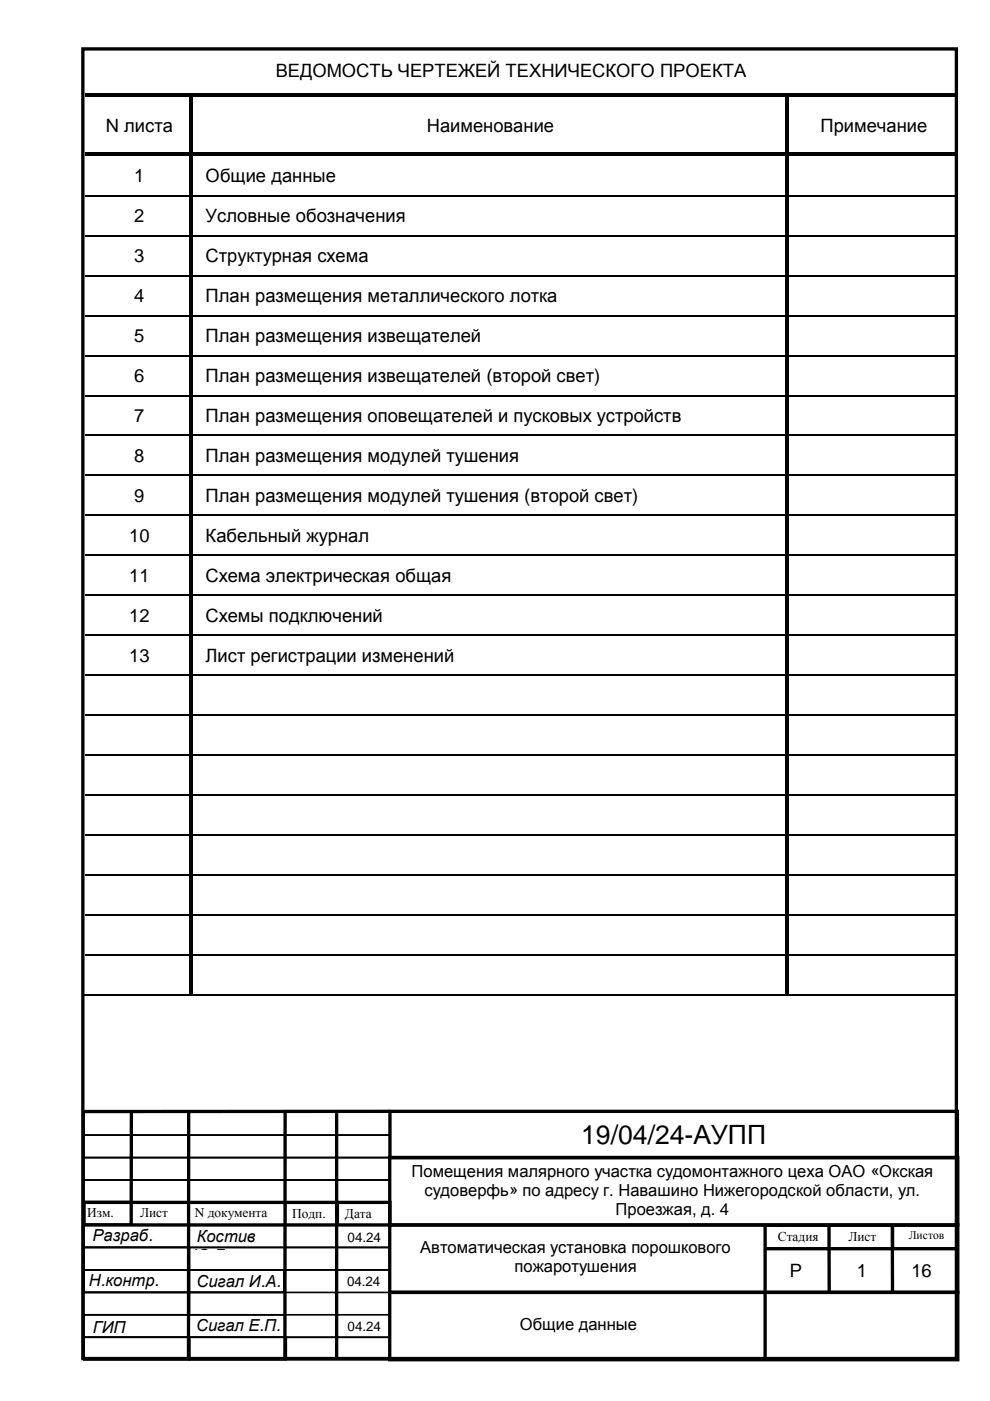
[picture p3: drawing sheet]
<svg xmlns="http://www.w3.org/2000/svg" width="210mm" height="297mm" viewBox="0 0 210 297" stroke-linecap="round" stroke-linejoin="round" font-family="sans-serif">
<defs><g id="words">
<text font-size="5.6" x="123.2" y="242.6">19/04/24-АУПП</text>
<g font-size="3.9">
<text x="58.5" y="16.3">ВЕДОМОСТЬ ЧЕРТЕЖЕЙ ТЕХНИЧЕСКОГО ПРОЕКТА</text>
<text x="22.4" y="27.9">N листа</text>
<text x="90.5" y="27.9">Наименование</text>
<text x="174" y="27.9">Примечание</text>
<text x="28.4" y="38.7">1</text>
<text x="43.6" y="38.7">Общие данные</text>
<text x="28.4" y="47.2">2</text>
<text x="43.6" y="47.2">Условные обозначения</text>
<text x="28.4" y="55.6">3</text>
<text x="43.6" y="55.6">Структурная схема</text>
<text x="28.4" y="64.1">4</text>
<text x="43.6" y="64.1">План размещения металлического лотка</text>
<text x="28.4" y="72.6">5</text>
<text x="43.6" y="72.6">План размещения извещателей</text>
<text x="28.4" y="81">6</text>
<text x="43.6" y="81">План размещения извещателей (второй свет)</text>
<text x="28.4" y="89.5">7</text>
<text x="43.6" y="89.5">План размещения оповещателей и пусковых устройств</text>
<text x="28.4" y="98">8</text>
<text x="43.6" y="98">План размещения модулей тушения</text>
<text x="28.4" y="106.4">9</text>
<text x="43.6" y="106.4">План размещения модулей тушения (второй свет)</text>
<text x="27.4" y="114.9">10</text>
<text x="43.6" y="114.9">Кабельный журнал</text>
<text x="27.4" y="123.4">11</text>
<text x="43.6" y="123.4">Схема электрическая общая</text>
<text x="27.4" y="131.8">12</text>
<text x="43.6" y="131.8">Схемы подключений</text>
<text x="27.4" y="140.3">13</text>
<text x="43.6" y="140.3">Лист регистрации изменений</text>
<text x="167.4" y="270.8">Р</text>
<text x="181.7" y="270.8">1</text>
<text x="193.3" y="270.8">16</text>
</g>
<g font-size="3.5">
<text x="87.2" y="249.5">Помещения малярного участка судомонтажного цеха ОАО «Окская</text>
<text x="90" y="253.5">судоверфь» по адресу г. Навашино Нижегородской области, ул.</text>
<text x="130.5" y="257.6">Проезжая, д. 4</text>
<text x="19.6" y="263.1">Разраб.</text>
<text x="41.7" y="263.4">Костив</text>
<text x="40.8" y="267.4">Ю.Б.</text>
<text x="89.1" y="265.6">Автоматическая установка порошкового</text>
<text x="109.1" y="269.6">пожаротушения</text>
<text x="18.8" y="272.7">Н.контр.</text>
<text x="41.7" y="272.8">Сигал И.А.</text>
<text x="110.2" y="281.9">Общие данные</text>
<text x="19.7" y="282.5">ГИП</text>
<text x="41.6" y="282.2">Сигал Е.П.</text>
</g>
<g font-size="2.8">
<text x="18.5" y="258">Изм.</text>
<text x="29.7" y="258">Лист</text>
<text x="41.3" y="258">N документа</text>
<text x="62" y="258.1">Подп.</text>
<text x="73.1" y="258.1">Дата</text>
<text x="73.7" y="263.4">04.24</text>
<text x="164.9" y="263.1">Стадия</text>
<text x="179.9" y="263.1">Лист</text>
<text x="73.6" y="272.6">04.24</text>
<text x="73.7" y="282.2">04.24</text>
</g>
<text font-size="2.5" x="192.7" y="262.7">Листов</text>
</g></defs>
<path d="M17.6 10.4h185.2v277.6h-185.2zM82.7 235.6h120.3v9.8h-120.3zM17.8 254.9h64.9v4.8h-64.9zM82.6 259.7h120.5v14.3h-120.5zM82.6 245.4h120.5v14.3h-120.5zM82.6 274h120.5v14.3h-120.5z" fill="none" stroke="#000" stroke-width=".71"/>
<g fill="none" stroke="#000" stroke-width=".35">
<path d="M17.8 235.6h64.9v5.1h-64.9zM17.8 254.8h10v4.7h-10zM17.8 250.2h64.9v4.8h-64.9zM17.8 245.4h64.9v4.8h-64.9zM17.8 240.7h64.9v4.7h-64.9zM17.8 259.7h64.9v4.8h-64.9zM60.5 254.9h11.2v4.8h-11.2zM71.7 254.9h11v4.8h-11zM162.2 259.9h13.6v4.8h-13.6zM162.2 259.9h40.6v4.8h-40.6zM175.8 259.9h13.6v4.8h-13.6zM189.4 259.9h13.6v4.8h-13.6z"/>
<path d="M17.8 264.5h22.4v4.7h-22.4zM17.8 269.2h22.4v4.8h-22.4zM17.8 274h22.4v4.8h-22.4zM17.8 264.5h64.9v4.7h-64.9zM17.8 269.2h64.9v4.8h-64.9zM17.8 278.8h64.9v4.7h-64.9zM40 269.2h20.2v4.8h-20.2zM40 274h20.5v4.8h-20.5zM17.8 283.5h22.4v4.8h-22.4zM17.8 283.5h64.9v4.8h-64.9zM40.2 283.5h20.5v4.8h-20.5z"/>
</g>
<path d="M27.9 235.8l-.1 23.8M40 235.8v52.2M60.5 235.8l-.1 52.2M71.4 236v52.2M82.7 235.6l-64.8 .1M162.2 259.8v28.4M175.8 259.8v14.3M189.2 259.8v14.3M162.4 264.8h40.4" fill="none" stroke="#000" stroke-width=".71" stroke-linecap="butt"/>
<g fill="#000">
<path d="M18 19.9h22.1v.7h-22.1zM18 32.3h22.1v.8h-22.1zM40.1 20.6l.8 .1zM40.1 19.9h.8v.7h-.8zM40.1 20.7h.8v11.6h-.8zM40.1 32.3h.8v.8h-.8zM40.9 19.9h125.6v.7h-125.6zM40.9 32.3h125.6v.8h-125.6zM166.5 20.6l.8 .1zM166.5 19.9h.8v.7h-.8zM166.5 20.7h.8v11.6h-.8zM166.5 32.3h.8v.8h-.8z"/>
<path d="M167.3 19.9h35.7v.7h-35.7zM167.3 32.3h35.7v.8h-35.7zM40.1 33.1h.8v8.3h-.8zM40.1 41.4h.8v.3h-.8zM40.1 41.7h.8v8.2h-.8zM40.1 49.9h.8v.2h-.8zM40.1 50.1h.8v8.2h-.8zM40.1 58.3h.8v.3h-.8zM166.5 33.1h.8v8.3h-.8zM166.5 41.4h.8v.3h-.8zM166.5 41.7h.8v8.2h-.8zM166.5 49.9h.8v.2h-.8z"/>
<path d="M166.5 50.1h.8v8.2h-.8zM166.5 58.3h.8v.3h-.8zM40.1 58.6h.8v8.2h-.8zM40.1 66.8h.8v.3h-.8zM40.1 67.1h.8v8.2h-.8zM40.1 75.3h.8v.2h-.8zM166.5 58.6h.8v8.2h-.8zM166.5 66.8h.8v.3h-.8zM166.5 67.1h.8v8.2h-.8zM166.5 75.3h.8v.2h-.8zM40.1 75.5h.8v8.2h-.8zM40.1 83.7h.8v.3h-.8z"/>
<path d="M40.1 84h.8v8.2h-.8zM40.1 92.2h.8v.3h-.8zM166.5 75.5h.8v8.2h-.8zM166.5 83.7h.8v.3h-.8zM166.5 84h.8v8.2h-.8zM166.5 92.2h.8v.3h-.8zM40.1 92.5h.8v8.2h-.8zM40.1 100.7h.8v.2h-.8zM40.1 100.9h.8v8.2h-.8zM40.1 109.1h.8v.3h-.8zM40.1 109.4h.8v8.2h-.8zM40.1 117.6h.8v.3h-.8z"/>
<path d="M166.5 92.5h.8v8.2h-.8zM166.5 100.7h.8v.2h-.8zM166.5 100.9h.8v8.2h-.8zM166.5 109.1h.8v.3h-.8zM166.5 109.4h.8v8.2h-.8zM166.5 117.6h.8v.3h-.8zM40.1 117.9h.8v8.2h-.8zM40.1 126.1h.8v.2h-.8zM40.1 126.3h.8v8.2h-.8zM40.1 134.5h.8v.3h-.8zM166.5 117.9h.8v8.2h-.8zM166.5 126.1h.8v.2h-.8z"/>
<path d="M166.5 126.3h.8v8.2h-.8zM166.5 134.5h.8v.3h-.8zM40.1 134.8h.8v8.2h-.8zM40.1 143h.8v.3h-.8zM40.1 143.3h.8v8.2h-.8zM40.1 151.5h.8v.2h-.8zM40.1 151.7h.8v8.2h-.8zM166.5 134.8h.8v8.2h-.8zM166.5 143h.8v.3h-.8zM166.5 143.3h.8v8.2h-.8zM166.5 151.5h.8v.2h-.8zM166.5 151.7h.8v8.2h-.8z"/>
<path d="M40.1 159.9h.8v.3h-.8zM40.1 160.2h.8v8.2h-.8zM40.1 168.4h.8v.3h-.8zM40.1 168.7h.8v8.2h-.8zM40.1 176.9h.8v.2h-.8zM166.5 159.9h.8v.3h-.8zM166.5 160.2h.8v8.2h-.8zM166.5 168.4h.8v.3h-.8zM166.5 168.7h.8v8.2h-.8zM166.5 176.9h.8v.2h-.8zM40.1 177.1h.8v8.2h-.8zM40.1 185.3h.8v.3h-.8z"/>
<path d="M40.1 185.6h.8v8.2h-.8zM40.1 193.8h.8v.3h-.8zM166.5 177.1h.8v8.2h-.8zM166.5 185.3h.8v.3h-.8zM166.5 185.6h.8v8.2h-.8zM166.5 193.8h.8v.3h-.8zM40.1 194.1h.8v8.2h-.8zM40.1 202.3h.8v.2h-.8zM40.1 202.5h.8v8.2h-.8zM40.1 210.7h.3v.3h-.3zM166.5 194.1h.8v8.2h-.8zM166.5 202.3h.8v.2h-.8z"/>
<path d="M166.5 202.5h.8v8.2h-.8zM166.5 210.7h.3v.3h-.3z"/>
</g>
<g fill="none" stroke="#000" stroke-width=".25">
<path d="M18 41.5h22.1M18 50h22.1M18 58.5h22.1M40.9 41.5h125.6M40.9 50h125.6M40.9 58.5h125.6M167.3 41.5h35.7M167.3 50h35.7M167.3 58.5h35.7M18 66.9h22.1M18 75.4h22.1M40.9 66.9h125.6"/>
<path d="M40.9 75.4h125.6M167.3 66.9h35.7M167.3 75.4h35.7M18 83.9h22.1M18 92.3h22.1M40.9 83.9h125.6M40.9 92.3h125.6M167.3 83.9h35.7M167.3 92.3h35.7M18 100.8h22.1M18 109.3h22.1M18 117.7h22.1"/>
<path d="M40.9 100.8h125.6M40.9 109.3h125.6M40.9 117.7h125.6M167.3 100.8h35.7M167.3 109.3h35.7M167.3 117.7h35.7M18 126.2h22.1M18 134.7h22.1M40.9 126.2h125.6M40.9 134.7h125.6M167.3 126.2h35.7M167.3 134.7h35.7"/>
<path d="M18 143.1h22.1M18 151.6h22.1M40.9 143.1h125.6M40.9 151.6h125.6M167.3 143.1h35.7M167.3 151.6h35.7M18 160.1h22.1M18 168.5h22.1M18 177h22.1M40.9 160.1h125.6M40.9 168.5h125.6M40.9 177h125.6"/>
<path d="M167.3 160.1h35.7M167.3 168.5h35.7M167.3 177h35.7M18 185.5h22.1M18 193.9h22.1M40.9 185.5h125.6M40.9 193.9h125.6M167.3 185.5h35.7M167.3 193.9h35.7M17.7 210.9h22.4M18 202.4h22.1M40.4 210.9h126.1"/>
<path d="M40.9 202.4h125.6M166.8 210.9h36.2M167.3 202.4h35.7"/>
</g>
<use href="#words"/>
</svg>
